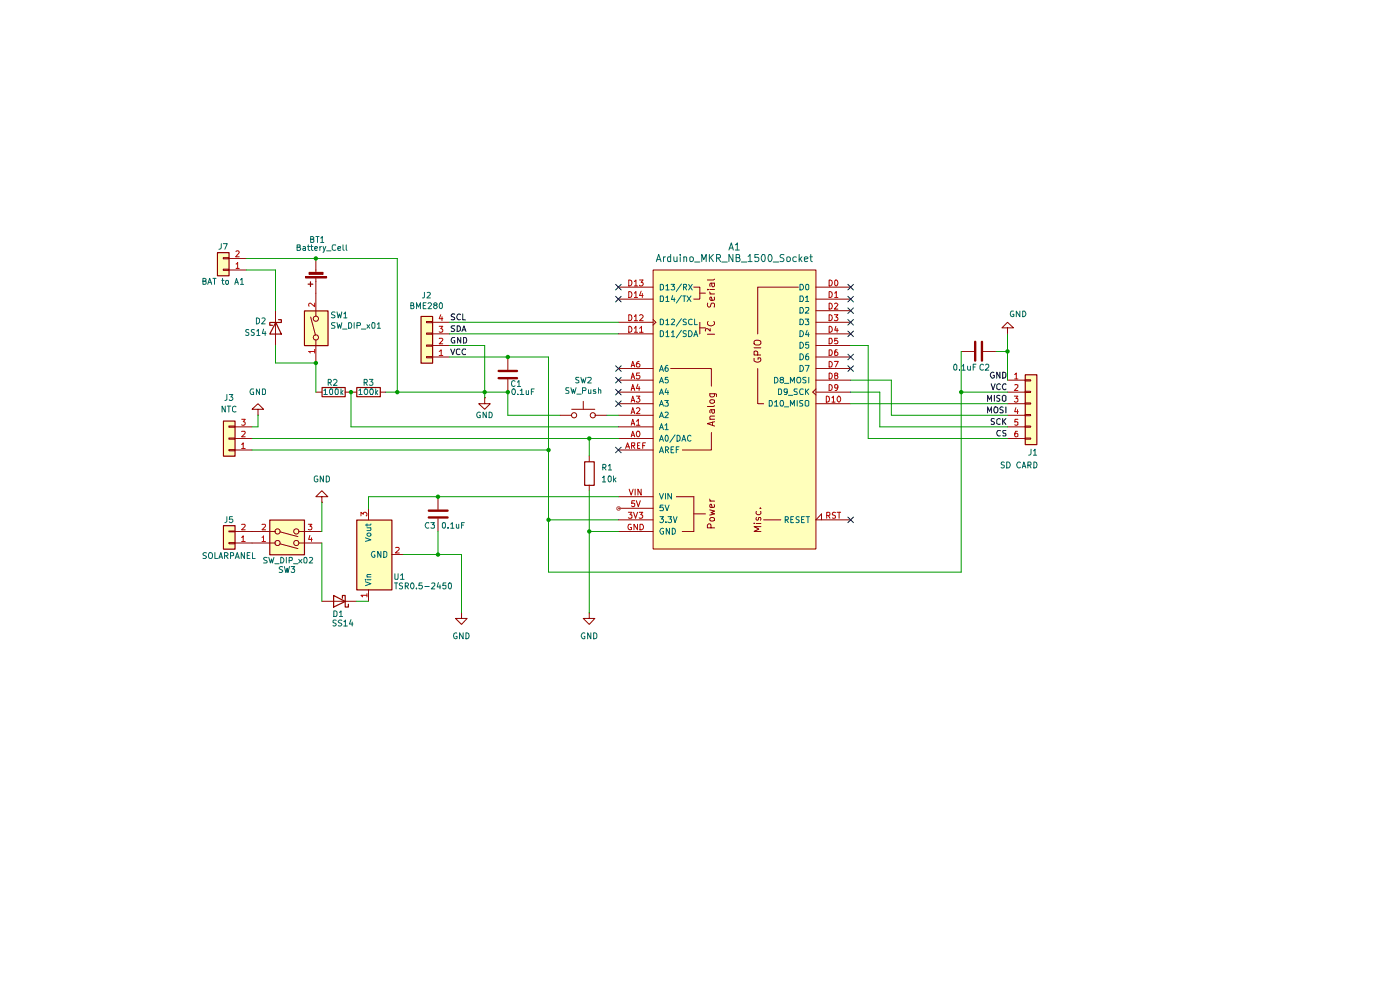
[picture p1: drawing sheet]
<svg xmlns="http://www.w3.org/2000/svg" width="297mm" height="210mm" viewBox="0 0 297 210" stroke-linecap="round" stroke-linejoin="round" font-family="sans-serif">
<g fill="#ffb">
<path d="M89.3 67.1h2.5v9.9h-2.5z"/>
<path d="M47.4 89.3h2.5v7.5h-2.5z"/>
<path d="M46.1 53.6h2.5v4.9h-2.5z"/>
<path d="M64.6 65.9h5v7.4h-5z"/>
<path d="M57.2 110.3h7.4v7.4h-7.4z"/>
<path d="M47.4 111.5h2.5v5h-2.5z"/>
<path d="M138.6 57.3h34.5v59.2h-34.5z"/>
<path d="M217.5 79.5h2.5v14.8h-2.5z"/>
<path d="M75.7 110.3h7.4v14.8h-7.4z"/>
</g>
<g fill="none" stroke="#0f0f0f" stroke-width=".21">
<path d="M95.6 74l.4 1.2 .5-1.2M96.5 66.7l-.5-.1-.3 .2 .2 .4 .5 .1v.5h-.7M96.5 69.1h-.6l-.2 .2 .2 .3 .6 .4-.1 .2h-.7M96.5 71.6h-.5l-.3 .5 .3 .7h.5v-.5h-.2M97 69.1h.4l.3 .3v.7l-.5 .2h-.2zM97.6 74.1l-.5-.1-.3 .3v.7l.3 .2 .5-.1M97.7 66.8l-.3-.2a.61 .61 0 0 0-.5 .7 .61 .61 0 0 0 .8 .5M97.7 71.6v1.2l-.6-1.2v1.2M98 70.3l.4-1.2 .4 1.2M98.2 66.6v1.3h.6M98.2 70h.6M98.3 71.6a.66 .66 0 0 1 .7 .4 .66 .66 0 0 1-.2 .8h-.5z"/>
<path d="M98.8 74.1l-.5-.1-.3 .5 .3 .7 .5-.1M210.9 79a.58 .58 0 0 0-.8 .6 .58 .58 0 0 0 .8 .5v-.5h-.2M212.1 78.9v1.3l-.7-1.3v1.3M212.7 78.9l.7 .3v.7a.52 .52 0 0 1-.7 .3zM209.5 85.1v-1.2l.4 .9 .4-.9v1.2M209.5 87.6v-1.3l.4 .9 .4-.9v1.3M210.3 81.4l.4 1.3 .4-1.3M210.9 88.9l-.4-.1-.2 .2v.4l.6 .2v.4h-.6M210.9 83.9v1.2M211.1 86.3l.3 .1a.74 .74 0 0 1 .2 1l-.5 .2a.86 .86 0 0 1 0-1.3zM212.1 83.9h-.4l-.3 .1v.4l.7 .4-.2 .3-.5-.1M212.2 91.4l-.5-.1a.61 .61 0 0 0-.2 .8 .61 .61 0 0 0 .7 .3"/>
<path d="M212.2 88.9l-.3-.1-.5 .3v.7l.5 .2h.3M212.2 81.6l-.3-.2-.5 .3 .1 .8 .4 .2 .3-.2M212.6 84l.3-.1 .5 .1v1l-.3 .1-.5-.1zM212.7 88.8v1.2M212.8 86.4l-.4-.1-.3 .3 .1 .3 .6 .2v.4h-.7M212.9 89.4l.5 .6M213.4 91.3h-.6l-.1 .2 .1 .3 .6 .3v.3h-.7M213.4 81.6l-.2-.2a.64 .64 0 0 0-.6 .6 .64 .64 0 0 0 .6 .7l.2-.2M213.4 86.3v1.3M213.4 88.8l-.7 .7"/>
</g>
<g fill="none" stroke="#910000" stroke-width=".25">
<path d="M46.1 53.6h2.5v4.9h-2.5zM64.8 58.8h4.5M65.9 59.8v1M58.5 68.4l1.2 2.5h-2.5zM59.1 67.8h.6v.6h-2.5v.6h.6M64.6 65.9h5v7.4h-5zM65.4 60.3h1M89.3 67.1h2.5v9.9h-2.5zM217.5 79.5h2.5v14.8h-2.5zM47.4 89.3h2.5v7.5h-2.5zM68.3 82.2h4.9v2h-4.9zM75.7 82.2h5v2h-5z"/>
<path d="M124 98h2.1v4.9h-2.1zM47.4 111.5h2.5v5h-2.5zM57.2 110.3h7.4v7.4h-7.4zM75.7 110.3h7.4v14.8h-7.4zM70.8 126.3l2.4 1.3-2.4 1.2zM72.6 126.9v-.6h.6v2.5h.7v-.6"/>
</g>
<g fill="none" stroke="#910000" stroke-width=".21">
<path d="M47.4 57.1h1.2v.3h-1.2zM47.4 54.6h1.2v.3h-1.2zM48.6 57.3h3.7M48.6 54.8h3.7M64.8 58.7h4.5v.3h-4.5zM65.6 57.8h2.9v.4h-2.9zM67 54.8v3.2M67 59v8.1M138.6 57.3h34.5v59.2h-34.5zM151.6 59.2l-.3 .2h-1.2M58.5 65.9v7.4M65.9 67.3l1 3.8"/>
<path d="M67 72.1v4.9M90.5 75.6h1.2v.3h-1.2zM90.5 73.2h1.2v.2h-1.2zM90.5 70.6h1.2v.3h-1.2zM90.5 68.2h1.2v.2h-1.2zM91.7 75.7h3.7M91.7 73.3h3.7M91.7 70.8h3.7M91.7 68.4h3.7M107.7 75.7v2.7M131.2 70.8h7.4M131.2 68.4h7.4"/>
<path d="M131.2 60.9h7.4M131.2 63.5h7.4M131.2 78.2h7.4M138.6 67.8l.5 .6-.5 .6M142.3 78.2h8.6v3.7M147.2 60.9h1.3v2.6h-1.3M148.5 62.2h1.1M148.5 69.5h1.1M148.5 68.4v2.4M150.1 61.4h.1M150.1 70.9h1.5M150.2 64.3a.6 .6 0 0 0 .1 .8l.4-.1 .3-.7h.4a.64 .64 0 0 1 .1 .8"/>
<path d="M150.2 68.2v.1a.5 .5 0 0 0 .2 .7 .81 .81 0 0 0 1.2-.6l-.2-.2M150.6 61.9l.2 .5M150.6 62.4h1M150.6 61.4h1M150.7 69.7v.5l-.5-.5h-.5v.5M150.9 60.1l.3 .7 .4-.2-.1-.5M151.5 63l.1 .5-.3 .2h-.6l-.1-.2 .1-.5h.2l.2 .7M151.6 60.1h-.9l-.1 .2 .1 .4M160 76v.6a.75 .75 0 0 0 .9 .3 .75 .75 0 0 0 .4-.9l-.5-.1v.3M160 72.4a.96 .96 0 0 1 1.4 .1 .57 .57 0 0 1-.5 .7l-.8-.1-.1-.2zM160 73.8h1.4M160.7 78.2v7.4h1.3"/>
<path d="M160.7 75.3l-.1-.8h-.6v.8h1.4M169.4 60.9h-8.7v9.9M173.1 75.7h7.4M173.1 73.3h7.4M173.1 70.8h7.4M173.1 68.4h7.4M173.1 60.9h7.4M173.1 63.5h7.4M173.1 78.2h7.4M173.1 65.9h7.4M203.9 74.5h2.7M208.6 74.5h2.7"/>
<path d="M213.7 69.5h1.3l-1.3-1.1-1.1 1.1h1.1v1.3M213.7 70.8h.1M48.6 95.4h1.2v.2h-1.2zM48.6 92.9h1.2v.3h-1.2zM48.6 90.4h1.2v.2h-1.2zM49.8 95.5h3.7M49.8 93h3.7M49.8 90.5h3.7M54.7 86.8h1.2l-1.2-1.2-1.2 1.2h1.2v1.3M54.7 88.1h.1M67 83.2h1.3M73.2 83.2h2.4"/>
<path d="M80.6 83.2h1.2M102.8 84.4v1.2h1.2l-1.2 1.2-1.2-1.2h1.2M102.8 84.4h.1M107.7 80.5v2.7M118.8 88.1h2.5M121.3 86.8h4.9M123.7 85.1v1.7M125 96.7v1.2M126.2 88.1h2.5M131.2 95.5h7.4M131.2 93h7.4M131.2 90.5h7.4"/>
<path d="M131.2 83.2h7.4M131.2 80.6h7.4M131.2 85.6h7.4M131.2 88.1h7.4M150.6 83.5l1.4 .1v.5M150.6 88.9h1M150.7 84.9h.8l.1 .4-.3 .2h-.5l-.2-.2zM150.7 83.5l-.1 .4 .2 .3 .6-.1 .2-.2-.1-.4M150.9 91.7v3.8h-6.2M150.9 86.9l.3 .8 .4-.3-.1-.5M151.2 89.5v.8M151.6 89.4l-1.5 .5 1.5 .5"/>
<path d="M151.6 88.3h-.9l-.1 .2 .1 .4M151.6 86.9h-.9l-.1 .3 .1 .4M151.6 86.1l-.3 .1h-1.2M173.1 83.2h7.4M173.1 80.6h7.4M173.1 85.6h7.4M173.1 82.5l-.7 .7 .7 .6M213.7 93h3.8M213.7 90.5h3.8M213.7 83.2h3.8M213.7 80.6h3.8M213.7 85.6h3.8"/>
<path d="M213.7 88.1h3.8M217.5 80.6h1.1v.2h-1.1zM217.5 83h1.1v.3h-1.1zM217.5 85.5h1.1v.2h-1.1zM217.5 87.9h1.1v.3h-1.1zM217.5 90.4h1.1v.2h-1.1zM217.5 92.9h1.1v.3h-1.1zM48.6 115.1h1.2v.3h-1.2zM48.6 112.6h1.2v.2h-1.2zM49.8 115.2h8.7M49.8 112.7h8.7M59.4 115.4l3.8 1"/>
<path d="M59.4 112.8l3.8 1M63.4 115.2h4.9M63.4 112.7h4.9M68.3 105.4h1.2l-1.2-1.3-1.3 1.3h1.3v1.1M68.3 106.5h.1M78.2 107.8v2.5M83.1 117.6h2.5M92.9 105.4v2.7M92.9 110v2.7M125 102.9v1.2M131.2 112.7h7.4M131.2 105.4h7.4"/>
<path d="M131.2 107.8h7.4M131.2 110.3h7.4M143.5 105.4h3.7zM144.7 112.7h2.5zM147.2 109h2.4zM147.2 105.4v7.3M150.6 110l.2-.2h.5l.3 .2v.3l-.3 .2h-.5l-.2-.2zM150.6 108.2l1 .2-.8 .3 .8 .3-1 .3M150.6 105.9l.2 .4M150.6 106.3h1M150.8 112l-.1-.8-.4-.1-.2 .3v.6h1.5M151.5 107.1l.1 .4-.3 .1h-.6l-.1-.1v-.4l.3-.1 .2 .6"/>
<path d="M160 111h.1M160.4 111h1M160.5 109.8l-.1 .4 .2 .2 .3-.2 .1-.4h.3v.6M160.5 108.5l-.1 .4 .3 .3h.5l.2-.3-.1-.4M161.2 107.8h.2M161.4 111.7h-1.4l1 .5-1 .5h1.4M162 110.3h3.6zM174.3 110.3v-1.3l-1.2 1.3h7.4M68.3 127.5h7.3M78.2 125.1v2.4M97.9 130v1.2h1.2l-1.2 1.3-1.3-1.3h1.3M97.9 130h.1"/>
<path d="M125 130v1.2h1.2l-1.2 1.3-1.3-1.3h1.3M125 130h.1"/>
<circle cx="67" cy="67.6" r=".55"/>
<circle cx="67" cy="71.6" r=".55"/>
<circle cx="121.8" cy="88.1" r=".55"/>
<circle cx="125.8" cy="88.1" r=".55"/>
<circle cx="58.9" cy="112.7" r=".55"/>
<circle cx="58.9" cy="115.2" r=".55"/>
<circle cx="62.9" cy="112.7" r=".55"/>
<circle cx="62.9" cy="115.2" r=".55"/>
</g>
<g fill="none" stroke="#b90000" stroke-width=".21">
<path d="M50.1 56l.3-.3v1.2M50.1 53.4l.4-.2 .3 .3-.8 1h.8M50.1 56.9h.7M133.4 59.4a.64 .64 0 0 1 .7 .6 .64 .64 0 0 1-.7 .7zM134.6 59.7l.3-.3v1.3M135.7 59.4h.7l-.4 .5 .4 .2v.3l-.2 .3h-.4l-.1-.2M175.9 59.4a.64 .64 0 0 1 .7 .6 .64 .64 0 0 1-.7 .7zM177.2 59.5a.6 .6 0 0 1 .6 .4 .6 .6 0 0 1-.2 .7l-.3 .1-.2-.3zM66.8 74.5h-1.3l.3 .4M66.8 64.3v.8l-1-.8-.3 .3 .1 .4M66.8 74.1v.8M93.2 74.5l.4-.3v1.2"/>
<path d="M93.2 71.8l.6-.1 .1 .2-.1 .4-.6 .6h.7M93.2 69.2h.7l-.4 .5 .3 .1v.6h-.6M93.2 75.4h.7M93.5 66.8l-.3 .8h.7M93.8 67.2v.8M133.4 61.8a.64 .64 0 0 1 .7 .7 .64 .64 0 0 1-.7 .6zM133.4 66.8a.64 .64 0 0 1 .7 .6 .64 .64 0 0 1-.7 .6zM133.4 69.2a.64 .64 0 0 1 .7 .6 .64 .64 0 0 1-.7 .7zM133.9 77.8l.3-1.1 .5 1.1M134 77.5h.6M134 80h.6M134.6 62.2l.3-.4v1.3"/>
<path d="M134.6 67.2l.3-.4v1.2M134.6 69.6l.3-.4v1.3M134.6 60.7h.6M134.6 63.1h.6M134.6 68h.6M134.6 70.5h.6M135.6 76.7a.55 .55 0 0 0-.6 .5v.5l.2 .1h.4l.2-.1v-.4l-.3-.2h-.3l-.2 .2M135.7 66.9l.1-.1h.4l.2 .2v.3l-.7 .7h.7M135.7 69.6l.4-.4v1.3M135.7 79.1h-.6l-.1 .6 .6-.1 .2 .2v.3l-.3 .3-.5-.2M135.7 70.5h.7M136 61.8l-.3 .9h.7"/>
<path d="M136.3 62.3v.8M175.9 61.8a.64 .64 0 0 1 .7 .7 .64 .64 0 0 1-.7 .6zM175.9 64.3a.64 .64 0 0 1 .7 .6 .64 .64 0 0 1-.7 .7zM175.9 66.8a.64 .64 0 0 1 .7 .6 .64 .64 0 0 1-.7 .6zM175.9 69.2a.64 .64 0 0 1 .7 .6 .64 .64 0 0 1-.7 .7zM175.9 71.7h.4a.66 .66 0 0 1 .2 .8 .66 .66 0 0 1-.6 .4zM175.9 74.2a.66 .66 0 0 1 .6 .4 .66 .66 0 0 1-.2 .8h-.4zM175.9 76.7a.66 .66 0 0 1 .6 .4 .66 .66 0 0 1-.2 .7h-.4zM175.9 79.1a.64 .64 0 0 1 .7 .7 .64 .64 0 0 1-.7 .6zM177 66.8h.8l-.5 .5 .5 .2-.1 .4h-.7M177 76.7h.8l-.6 1.1M177.1 62.2l.3-.4v1.3"/>
<path d="M177.1 64.5l.4-.2 .3 .3-.8 1h.8M177.1 63.1h.7M177.2 79.6l-.1-.1v-.3h.6v.3l-.6 .3v.4l.1 .2h.3l.3-.3v-.2l-.3-.3M177.3 69.2l-.2 .9h.7M177.6 74.2h-.4l-.1 .3v.8l.5 .1 .2-.2v-.3l-.3-.3h-.3l-.1 .3M177.6 69.6v.9M177.7 71.7h-.6v.6l.4-.1 .3 .2-.1 .4h-.6M215.3 79.5l.3-.4v1.3M51.3 94.3l.3-.4v1.2M51.3 91.6l.6-.1 .1 .1-.1 .4-.6 .7h.7M51.3 88.9h.7l-.4 .5 .3 .1v.6h-.6M51.3 95.1h.7"/>
<path d="M132.7 95.1l.4-1.2 .5 1.2M132.9 94.8h.6M133.9 80.4l.3-1.3 .5 1.3M133.9 82.8l.3-1.2 .5 1.2M133.9 85.3l.3-1.3 .5 1.3M133.9 87.8l.3-1.3 .5 1.3M133.9 90.2l.3-1.3 .5 1.3M133.9 92.7l.3-1.2 .5 1.2M134 94.5h.6l.1-.5-.7-.1v1.2M134 82.4h.6M134 85h.6M134 87.4h.6"/>
<path d="M134 89.9h.6M134 92.3h.6M134.2 94.5l.5 .6M135 84h.8l-.5 .5 .4 .1 .1 .4-.3 .3h-.3l-.2-.2M135 86.7l.5-.2 .3 .2-.1 .4-.7 .7h.8M135 89.4l.4-.5v1.3M135 90.2h.8M135.1 91.6l.1-.1 .4 .1a.66 .66 0 0 1-.3 1.1l-.1-.1a.67 .67 0 0 1-.1-1zM135.2 94.5h.4M135.3 81.5l-.3 .9h.8M135.6 82v.8M135.8 93.9h-.6v1.2h.6"/>
<path d="M136.4 94.5h.4M136.9 93.9h-.5v1.2M175.3 84a.64 .64 0 0 1 .7 .7 .64 .64 0 0 1-.7 .6zM175.9 81.6a.64 .64 0 0 1 .7 .6 .64 .64 0 0 1-.7 .6zM176.5 84.4l.3-.4v1.3M176.5 85.3h.7M177.8 82.1l-.3 .2-.4-.1v-.5l.4-.1a.72 .72 0 0 1 .2 .7 .72 .72 0 0 1-.5 .5M177.9 84a.68 .68 0 0 1 .5 .7 .68 .68 0 0 1-.5 .6 .75 .75 0 0 1 0-1.3zM215.2 84h.7l-.4 .5 .4 .1v.5l-.2 .2h-.4l-.1-.2M215.3 81.7h.6v.4l-.7 .7h.7M215.3 80.4h.6M215.5 86.5l-.2 .8h.7"/>
<path d="M215.9 91.5l-.5 .1-.1 .8a.42 .42 0 0 0 .6 .2v-.6l-.4-.1-.2 .3M215.9 86.9v.9M215.9 88.9h-.6v.6h.6v.6h-.6M51.3 114l.3-.3v1.1M51.3 111.3l.6-.1 .1 .2-.1 .3-.6 .7h.7M51.3 114.8h.7M55.6 114l.3-.3v1.1M55.6 111.3l.6-.1 .1 .2v.3l-.7 .7h.7M55.6 114.8h.7M65.4 111.2h.8l-.5 .4 .5 .3-.1 .4h-.7M65.7 113.6l-.2 .8h.7M66.1 114.1v.7"/>
<path d="M76.6 109.4v-.7l.5 .4 .2-.4h.3l.2 .2v.4l-.1 .1M83.9 116.2l.6-.1 .2 .4-.8 .8h.8M133.3 108.7h.8l-.5 .5 .5 .1v.5h-.8M133.5 103.8l.4 1.2 .4-1.2M133.9 111.2h-.4a.61 .61 0 0 0-.3 .8 .61 .61 0 0 0 .8 .3v-.4h-.3M134.4 108.7l.4 1.2 .4-1.2M134.7 106.2h-.6l-.1 .6h.7v.5l-.3 .2-.4-.2M134.7 103.8v1.2M135 106.2l.4 1.3 .4-1.3M135.2 111.2v1.2l-.7-1.2v1.2M135.6 108.7h.8l-.5 .5 .5 .2-.1 .4h-.7M135.8 111.2h.5a.66 .66 0 0 1 .2 .8 .66 .66 0 0 1-.7 .4z"/>
<path d="M136 103.8v1.2l-.7-1.2v1.2M175.4 109.3h.7v-.5l-.2-.1h-.5v1.2M175.7 109.3l.4 .6M177.2 108.7h-.4l-.2 .2 .1 .4 .5 .1v.4h-.6M177.6 108.7h.7M178 108.7v1.2M77.8 126.3h-1.2l.3 .3M77.8 125.9v.7"/>
</g>
<path d="M65.6 58h2.9" fill="none" stroke="#910000" stroke-width=".42"/>
<g fill="none" stroke="#006665" stroke-width=".21">
<path d="M139.9 78.8l.4-1.3 .5 1.3M140 78.4h.6M140.1 60.3h.5l.2 .3v.7l-.4 .2h-.3zM140.1 62.8h.5l.2 .2v.7l-.2 .3h-.5zM140.1 67.7h.3l.4 .2v.7l-.2 .3h-.5zM140.1 70.1h.3l.4 .4v.6l-.4 .3h-.3zM141.3 60.7l.3-.4v1.2M141.3 63.1l.3-.3v1.2M141.3 68l.3-.3v1.2M141.3 70.5l.3-.4v1.3M141.3 61.5h.6M141.3 64h.6"/>
<path d="M141.3 68.9h.6M141.3 71.4h.6M141.7 77.5a.72 .72 0 0 0-.6 .5 .72 .72 0 0 0 .2 .8l.4-.1 .1-.4a.35 .35 0 0 0-.4-.3 .35 .35 0 0 0-.3 .3M142.4 60.3h.7l-.4 .4 .3 .1v.6h-.6M142.4 67.8l.5-.1 .2 .3-.7 .9h.7M142.4 70.5l.4-.4v1.3M142.4 71.4h.7M142.7 62.7l-.3 .8h.8M143 63.2v.8M144.6 60.2l-1.1 1.6M144.6 62.7l-1.1 1.6M144.6 67.6l-1.1 1.6"/>
<path d="M144.6 70.1l-1.1 1.6M144.8 62.8h.7M145 60.9l.6-.1v-.5h-.6v1.2M145.2 62.8v1.2M145.2 60.9l.5 .6M145.6 67.8l-.4-.1-.3 .2 .1 .3 .6 .2v.4l-.7 .1M145.6 70.2l-.4-.1-.3 .3 .1 .2 .6 .3v.3l-.3 .2-.4-.1M145.7 62.8l.9 1.2M146.1 70.1a.65 .65 0 0 1 .8 .7 .65 .65 0 0 1-.8 .6zM146.1 60.3l.7 1.2M146.6 62.8l-.9 1.2M146.8 67.8l-.3-.1-.4 .2v.7l.2 .3 .5-.1"/>
<path d="M146.8 60.3l-.7 1.2M147.2 71.4l.4-1.3 .4 1.3M147.3 71h.6M147.4 67.7v1.2h.5M169.7 60.3h.5a.66 .66 0 0 1 .2 .8 .66 .66 0 0 1-.7 .4zM169.7 62.8h.5l.2 .2 .1 .5-.3 .5h-.5zM169.7 65.2h.5l.2 .3 .1 .4-.3 .5h-.5zM169.7 67.7a.66 .66 0 0 1 .7 .4 .66 .66 0 0 1-.2 .8h-.5zM169.7 70.1a.65 .65 0 0 1 .8 .7 .65 .65 0 0 1-.8 .6zM169.7 72.6a.65 .65 0 0 1 .8 .6 .65 .65 0 0 1-.8 .7zM169.7 75.1a.65 .65 0 0 1 .8 .6 .65 .65 0 0 1-.8 .6zM169.7 77.5a.65 .65 0 0 1 .8 .6 .65 .65 0 0 1-.8 .7z"/>
<path d="M170.8 67.7h.8l-.4 .4 .4 .2v.5h-.8M170.8 77.5h.9l-.6 1.3M170.9 63.1l.3-.3v1.2M170.9 65.3l.6-.1 .1 .5-.8 .7h.8M170.9 64h.7M171.1 60.3h.3l.2 .2v.8a.35 .35 0 0 1-.4 .2 .35 .35 0 0 1-.3-.4zM171.2 70.1l-.3 .9h.8M171.5 75.1a.72 .72 0 0 0-.6 .5 .72 .72 0 0 0 .2 .7l.5-.1v-.6h-.5l-.2 .2M171.5 70.6v.8M171.6 72.6h-.6l-.1 .6 .6-.1 .1 .6-.2 .2h-.3l-.2-.2M139.9 81.2l.4-1.2 .5 1.2M139.9 83.7l.4-1.2 .5 1.2"/>
<path d="M139.9 86.1l.4-1.1 .5 1.1M139.9 88.6l.4-1.2 .5 1.2M139.9 91.1l.4-1.2 .5 1.2M139.9 93.6l.4-1.3 .5 1.3M139.9 96l.4-1.2 .5 1.2M140 80.9h.6M140 83.3h.6M140 85.8h.6M140 88.3h.6M140 90.7h.6M140 93.3h.6M140 95.7h.6"/>
<path d="M141 85h.8l-.5 .4 .5 .2-.1 .5h-.7M141.1 87.5l.4-.1 .3 .4-.8 .8h.8M141.1 90.2l.3-.3v1.2M141.1 91.1h.7M141.2 95.5h.4l.3-.3-.3-.4h-.4v1.2M141.3 82.4l-.2 .9h.8M141.3 92.3a.68 .68 0 0 1 .5 .7 .68 .68 0 0 1-.5 .6l-.2-.5 .1-.6zM141.4 95.5l.5 .5M141.7 80h-.5l-.1 .6h.6v.5h-.6M141.7 82.8v.9M142.4 95.4h.4M143 94.8h-.6v1.2h.6"/>
<path d="M143.2 92.2l-1.1 1.6M143.5 95.4h.4M143.6 92.3a.64 .64 0 0 1 .7 .7 .64 .64 0 0 1-.7 .6zM144.1 94.8h-.6v1.2M144.6 93.6l.5-1.3 .4 1.3M144.8 93.3h.5M146.6 92.5l-.3-.2a.65 .65 0 0 0-.5 .7 .65 .65 0 0 0 .5 .6l.3-.2M163.2 85a.66 .66 0 0 1 .6 .4 .66 .66 0 0 1-.2 .7h-.4zM164.3 80h.5a.66 .66 0 0 1 .2 .8 .66 .66 0 0 1-.7 .4zM164.3 85.3l.4-.3v1.1M164.3 86.1h.8M165.1 82.5h.5l.2 .3v.6l-.2 .3h-.5z"/>
<path d="M165.6 85h.5a.94 .94 0 0 1 0 1.1h-.5a.87 .87 0 0 1 0-1.1zM165.7 80.6l-.2-.4 .1-.2h.5l.1 .3-.2 .3h-.4l-.1 .2 .2 .4 .5-.1v-.1l-.2-.4M166.4 81.3h.9M166.4 86.3h.9M167 83l-.2 .3-.4-.1v-.7l.6 .1v.8l-.2 .3h-.4M167.3 83.9h.9M167.7 81.2v-1.2l.4 .9 .4-.9v1.2M167.7 86.1v-1.1l.4 .8 .4-.8v1.1M169.1 82.5h-.6l-.1 .2 .1 .3 .6 .3v.3l-.7 .1M169.1 85v1.1M170.3 85h-.6a.47 .47 0 0 0 .1 .5 .47 .47 0 0 0 .4 .1v.5h-.6M170.4 82.6l-.1-.1a.66 .66 0 0 0-.7 .4 .66 .66 0 0 0 .3 .8l.5-.1"/>
<path d="M170.8 85.1l.2-.1h.4l.2 .1v.9l-.2 .1h-.4l-.2-.1zM170.9 82.5v1.2M171 80h-.5l-.2 .2 .2 .4 .5 .2v.3h-.7M171.1 83l.5 .7M171.6 80v1.2M171.6 82.5l-.7 .7M77.5 114.1l1.2 .4-1.2 .3M77.8 112h.9M77.8 111.1v.5M77.9 113.2h.7v.5h-.5l-.3-.2zM78.6 112l.1 .4-.2 .2h-.7M78.7 111.1l-.1 .3h-1.1"/>
<path d="M79.5 117h-.1a.6 .6 0 0 0-.6 .6 .6 .6 0 0 0 .7 .5v-.4h-.1M80.8 117v1.2l-.7-1.2v1.2M81.4 117a.52 .52 0 0 1 .7 .3v.6a.52 .52 0 0 1-.7 .3zM139.9 104.7l.4 1.2 .5-1.2M140 109.6h.8l-.5 .5 .5 .2v.3l-.3 .3h-.3l-.2-.2M140.7 107.1h-.6l-.1 .6 .2-.1h.3l.3 .2v.4l-.2 .1-.6-.1M140.8 112.1h-.2a.64 .64 0 0 0-.6 .6 .64 .64 0 0 0 .6 .6l.2-.1v-.5h-.2M141.1 107.1l.4 1.2 .4-1.2M141.2 104.7v1.2M141.3 110.7v.2M141.7 109.6h.7l-.3 .5 .3 .1v.5l-.1 .2-.6-.2M142 112.1v1.2l-.7-1.2v1.2"/>
<path d="M142.4 104.7v1.2l-.7-1.2v1.2M142.6 112.1a.64 .64 0 0 1 .7 .6 .64 .64 0 0 1-.7 .6zM142.9 109.6l.3 1.3 .4-1.3M166.6 110.3l.6-.1v-.5l-.6-.1v1.3M166.8 110.3l.5 .6M167.8 110.2h.4M168.4 109.6h-.6v1.3h.6M169.5 109.7h-.6v.4l.6 .2v.3l-.2 .3-.4-.1M170 110.2h.5M170.6 109.6h-.6v1.3h.6M171 109.6h.7M171.4 109.6v1.3"/>
<path d="M77.5 123.4l1.2 .4-1.2 .4M77.5 123h.1M77.8 123h.9M77.8 122.4h.9M78.7 121.9h-.8l-.1 .3 .2 .2"/>
<circle cx="169.5" cy="80.6" r=".58"/>
</g>
<path d="M105.8 78.7h3.9M206.9 72.5v4M208.3 72.5v4M105.8 80.2h3.9M91 109.8h3.9M91 108.3h3.9" fill="none" stroke="#910000" stroke-width=".51"/>
<g fill="none" stroke="#090" stroke-width=".21">
<path d="M52.3 54.8h32v28.4M52.3 57.3h6.2v8.6M58.5 73.3v3.7h8.5v6.2M95.4 73.3h7.4v11.1M95.4 70.8h35.8M95.4 68.4h35.8M180.5 73.3h3.7v19.7h29.5M203.9 74.5v46.9h-87.5v-45.7h-21M211.3 74.5h2.4M213.7 70.8v9.8M53.5 95.5h62.9M53.5 93h77.7"/>
<path d="M54.7 88.1v2.4h-1.2M74.5 83.2v7.3h56.7M81.8 83.2h25.9v4.9h11.1M125 93v3.7M128.7 88.1h2.5M180.5 83.2h6.1v7.3h27.1M180.5 80.6h8.6v7.5h24.6M180.5 85.6h33.2M203.9 83.2h9.8M68.3 106.5v6.2M68.3 115.2v12.3M85.6 117.6h12.3v12.4"/>
<path d="M92.9 112.7v4.9M116.4 110.3h14.8M125 104.1v25.9M125 112.7h6.2M131.2 105.4h-53v2.4M75.6 127.5h2.6"/>
</g>
<g fill="none" stroke="#00008a" stroke-width=".21">
<path d="M130.6 77.6l1.2 1.2M130.6 60.3l1.2 1.2M130.6 62.9l1.2 1.1M131.8 77.6l-1.2 1.2M131.8 60.3l-1.2 1.2M131.8 62.9l-1.2 1.1M179.9 70.2l1.2 1.2M179.9 67.8l1.2 1.2M179.9 65.3l1.2 1.2M179.9 62.9l1.2 1.1M179.9 60.3l1.2 1.2M179.9 77.6l1.2 1.2"/>
<path d="M179.9 75.1l1.2 1.2M181.1 70.2l-1.2 1.2M181.1 67.8l-1.2 1.2M181.1 65.3l-1.2 1.2M181.1 62.9l-1.2 1.1M181.1 60.3l-1.2 1.2M181.1 77.6l-1.2 1.2M181.1 75.1l-1.2 1.2M130.6 85l1.2 1.2M130.6 94.9l1.2 1.1M130.6 80l1.2 1.2M130.6 82.6l1.2 1.2"/>
<path d="M131.8 85l-1.2 1.2M131.8 94.9l-1.2 1.1M131.8 80l-1.2 1.2M131.8 82.6l-1.2 1.2M179.9 109.7l1.2 1.2M181.1 109.7l-1.2 1.2"/>
</g>
<g fill="#090">
<circle cx="107.7" cy="75.7" r=".47"/>
<circle cx="67" cy="77" r=".47"/>
<circle cx="67" cy="54.8" r=".47"/>
<circle cx="74.5" cy="83.2" r=".47"/>
<circle cx="84.3" cy="83.2" r=".47"/>
<circle cx="203.9" cy="83.2" r=".47"/>
<circle cx="213.7" cy="74.5" r=".47"/>
<circle cx="125" cy="93" r=".47"/>
<circle cx="102.8" cy="83.2" r=".47"/>
<circle cx="107.7" cy="83.2" r=".47"/>
<circle cx="125" cy="112.7" r=".47"/>
<circle cx="116.4" cy="110.3" r=".47"/>
<circle cx="116.4" cy="95.5" r=".47"/>
<circle cx="92.9" cy="117.6" r=".47"/>
<circle cx="92.9" cy="105.4" r=".47"/>
</g>
<g fill="none" stroke="#006665" stroke-width=".21">
<path d="M43 59.6h.6v-.5l-.6-.1v1.3l.7-.2v-.4l-.2-.1M44.2 59.9h.6M45.2 59h.6M45.5 59v1.3M46.9 51.7v.8l-.1 .3-.4 .1M47 59.5h.5M47.2 59v1.1l.3 .2M47.4 51.7h.8l-.5 1.2M47.9 59.6h.6v.5l-.2 .2-.4-.2zM49.9 59.9h.6M51 59.4l.3-.4v1.3M63 52.4h.6v-.5h-.6v1.2h.5l.3-.4-.3-.3"/>
<path d="M64.3 52.4l.3-.1 .2 .1v.7M64.8 52.6l-.5 .1-.1 .2 .2 .2 .4-.1M65.2 52.3h.5M65.4 51.9v1.1l.3 .1M65.9 50.8l.6-.1 .1-.3-.3-.2h-.4v1.2h.5l.2-.1v-.5h-.3M65.9 52.3h.5M66.1 51.9v1.1l.3 .1M66.8 52.7l.5-.1-.1-.3-.4 .1v.6l.1 .1 .4-.1M67 50.2h.7M67.3 50.2v1.2M67.9 52.3v.8M68 50.5l.4-.3v1.2"/>
<path d="M68 51.4h.7M68.2 52.3l-.3 .2M68.5 52.3l.3 .8M69.1 52.3l-.4 1.2h-.2M69.3 53.2h.9M71.2 52l-.6-.1-.1 .3v.7a.55 .55 0 0 0 .7 .1M71.7 52.7l.6-.1v-.2l-.5-.1-.1 .1v.6l.1 .1 .5-.1M72.8 51.9v1.1l.2 .1M73.4 51.9v1.1l.2 .1M139.2 55.5l.5-1.5 .5 1.5M139.4 55.1h.7M140.8 54.5v1"/>
<path d="M141.2 54.5l-.4 .2M142.3 54.6l-.4-.1-.3 .2 .1 .7h.6M142.3 54v1.5M143 54.5v.7a.37 .37 0 0 0 .3 .3 .37 .37 0 0 0 .3-.2M143.6 54.5v1M144.3 54v.1M144.3 54.5v1M145.1 54.6l.1-.1 .5 .1v.9M145.1 54.5v1M146.3 54.6h.1a.45 .45 0 0 1 .7 .1l-.1 .6-.4 .2-.3-.2zM147.4 55.6h1.1M148.9 55.5v-1.5l.4 1.1 .5-1.1v1.5"/>
<path d="M150.5 54v1.5M150.7 54.6l.6 .9M151.3 54l-.8 .8M152 54.7l.8-.1a.45 .45 0 0 0-.2-.6h-.6v1.5M152.4 54.7l.5 .8M153.1 55.6h1.2M154.6 53l.5-1.5 .5 1.5M154.7 52.6h.8M155.5 54v1.5l-.9-1.5v1.5M156 51.9l.3-.1 .1-.3v1.5M156 53h.8M156.2 54.6h.6v-.5l-.6-.1v1.5h.6a.45 .45 0 0 0 .2-.5 .45 .45 0 0 0-.3-.4"/>
<path d="M157.3 55.6h1.1M158.7 54.4l.4-.4v1.5M158.7 55.5h.8M160.9 54h-.8v.6h.5l.4 .2-.2 .6-.5 .1-.2-.2M161.8 54a.89 .89 0 0 1 .4 1.4l-.2 .1a.88 .88 0 0 1-.2-1.5zM163.1 54.1l.2-.1a.82 .82 0 0 1 .5 .7 .82 .82 0 0 1-.5 .8 1.1 1.1 0 0 1-.2-1.4zM164 55.6h1.2M166.3 54.1l-.6-.1-.1 .1v.5l.5 .1 .2 .5-.2 .3-.6-.1M166.9 54.6h.1a.45 .45 0 0 1 .7 .1l-.1 .6-.4 .2-.3-.2zM168.9 54.6a.52 .52 0 0 0-.7 .1l.2 .7h.5M169.5 54v1.5M169.7 54.9l.4 .6"/>
<path d="M170.1 54.5l-.6 .6M170.6 55l.8-.2-.1-.2-.4-.1-.3 .1 .1 .8h.6M171.8 54.5h.5M172 54v1.2l.3 .3M44.1 60.3l.4-1.3 .4 1.3M49.8 60.3l.4-1.3 .4 1.3M51 60.3h.7M52.8 70l-.4-.1-.3 .2 .1 .3 .6 .2v.4l-.2 .2-.5-.1M54 70h-.6v.4l.5 .2 .1 .3-.3 .3-.4-.1M54.4 67.4l.7 .3v.7l-.5 .3h-.2zM54.5 70.2l.3-.3v1.3M54.5 71.2h.7"/>
<path d="M55.6 67.5l.4-.1 .3 .4-.8 .9h.8M55.9 69.8l-.2 .9h.7M56.3 70.3v.9M71.1 68.4h-.6l-.2 .2 .3 .4h.2l.3 .3-.2 .3h-.6M71.1 66.2h-.5l-.3 .2 .2 .4 .5 .1v.4h-.7M71.5 68.4l.2 1.2 .3-.8 .3 .8 .2-1.2M71.5 66.2l.2 1.2 .3-.8 .3 .8 .2-1.2M72.7 69.8h.9M72.9 66.6l.4-.4v1.2M72.9 67.4h.7M74 68.4a.66 .66 0 0 1 .6 .5 .66 .66 0 0 1-.2 .7h-.4zM75.1 68.4v1.2"/>
<path d="M75.7 69h.6l.2-.4-.2-.2h-.6v1.2M76.7 69.8h.9M77.8 68.9l.6 .7M78.4 68.9l-.6 .7M78.9 68.5l.5-.1 .1 .2v.8l-.1 .2-.5-.1zM80 68.8l.4-.4v1.2M80 69.6h.7M87.2 64.8l.6-.1v-.3l-.6-.2v1.3h.4l.2-.4-.3-.3M88.3 65.5v-1.3l.5 .9 .4-.9v1.3M89.8 64.8h.4M90 62v1l-.4 .2M90.4 64.2h-.6v1.3h.6"/>
<path d="M90.6 62.1l.5-.1 .2 .4-.8 .8h.8M90.8 64.4l.2-.2h.3l.3 .3-.8 1h.8M92.2 64.7l-.2-.2 .2-.3h.3l.2 .4-.7 .4v.2l.2 .3h.3l.2-.3v-.2l-.2-.3M93.3 64.4l.3-.2 .2 .3v.7l-.2 .3a.72 .72 0 0 1-.3-1.1zM202.4 77.4l.3-.1 .3 .2v.8a.35 .35 0 0 1-.4 .2 .35 .35 0 0 1-.3-.4zM203.6 78.4v.1M204.1 77.7l.3-.4v1.2M204.1 78.5h.7M205.3 77.7v.7l.2 .1 .4-.1M205.9 77.7v.8M206.5 77.8h.4M207 77.3h-.5v1.2"/>
<path d="M208.7 77.4l-.1-.1a.42 .42 0 0 0-.7 .3v.7a.52 .52 0 0 0 .8 .1M209.1 77.4l.1-.1h.4l.2 .1v.4l-.8 .7h.8M215 66h-.4a.61 .61 0 0 0-.3 .8 .61 .61 0 0 0 .8 .3v-.4h-.3M216.4 66v1.2l-.8-1.2v1.2M217 66h.4a.66 .66 0 0 1 .2 .7 .66 .66 0 0 1-.6 .5zM47.8 86.1v1.3l-.7-1.3v1.3M48.1 83.7v1.1l-.4 .2M48.2 86.1h.8M48.6 86.1v1.3M48.6 83.7h.8l-.4 .5 .3 .1 .1 .4-.3 .3h-.3l-.2-.2M50.1 86.3l-.4-.2-.4 .4 .1 .7 .3 .2 .4-.1M53.8 82.5h-.5l-.3 .5 .3 .7h.5v-.5h-.2"/>
<path d="M55.1 82.5v1.2l-.7-1.2v1.2M55.7 82.5h.5l.1 .3v.6l-.1 .3h-.5zM68.7 82.8l.3-.3v1.2M68.7 83.7h.8M69.6 81.1h.6l.1-.4-.2-.2h-.5v1.2M69.9 81.1l.4 .6M70.1 82.5h.3l.2 .2-.1 .9h-.4a.94 .94 0 0 1 0-1.1zM70.7 80.6l.2-.1h.3l.3 .2-.1 .4-.7 .6h.8M71.2 82.6l.4-.1 .1 .2v.7l-.1 .3-.4-.1zM72.3 82.5v1.2M72.4 83.3l.4 .4M72.8 82.8l-.5 .5"/>
<path d="M76.2 82.8l.3-.3v1.2M76.2 83.7h.6M77.3 81.1h.5v-.5l-.5-.1v1.2M77.3 82.7l.2-.2 .3 .1a.87 .87 0 0 1 0 1.1h-.3a.82 .82 0 0 1-.2-1zM77.5 81.1l.4 .6M78.4 80.5h.7l-.4 .5 .3 .1v.6h-.6M78.6 82.5l.4 .1a.87 .87 0 0 1 0 1.1l-.4-.1a.94 .94 0 0 1 0-1.1zM79.7 82.5v1.2M79.8 83.3l.3 .4M80.1 82.8l-.4 .5M101.9 87.5a.61 .61 0 0 0-.8 .3 .61 .61 0 0 0 .3 .8h.5v-.5h-.2M103.2 87.4v1.2l-.7-1.2v1.2"/>
<path d="M103.8 87.4a.66 .66 0 0 1 .6 .4 .66 .66 0 0 1-.2 .8h-.4zM108.7 82.7l.1-.2 .4 .1a.87 .87 0 0 1 0 1.1h-.4a.82 .82 0 0 1-.1-1zM109.3 80.9l-.3-.2a.65 .65 0 0 0-.5 .7 .65 .65 0 0 0 .5 .6l.3-.2M109.8 81.1l.3-.4v1.3M109.8 82h.6M109.8 83.6v.1M110.4 82.8l.3-.3v1.2M110.4 83.7h.7M111.6 82.8l.1 .9 .4-.1M112.1 82.8v.9M112.7 83.1h.5M113.3 82.5h-.6v1.2"/>
<path d="M120.7 82.2h-.6a.47 .47 0 0 0 0 .5 .47 .47 0 0 0 .5 .2v.5h-.6M121.1 82.2l.3 1.2 .2-.8 .3 .8 .3-1.2M122.4 83.6h.9M122.8 80h-.6l-.1 .2 .1 .4 .6 .2v.3h-.7M123.2 80l.4 1.2 .1-.8 .3 .8 .3-1.2M123.6 82.8h.6l.1-.1-.1-.4-.6-.1v1.2M124.7 80.1l.6-.1 .1 .2-.1 .4-.6 .6h.7M124.8 82.7v.7l.5-.1M125.3 82.7v.7M126.4 82.7h-.5v.1v.2l.5 .1v.3h-.5M127 82.8l.4-.1 .1 .7M127 82.2v1.2"/>
<path d="M127.9 99.2l.6-.1v-.5l-.6-.1v1.2M128.1 99.2l.5 .5M129.1 98.8l.3-.3v1.2M129.1 99.7h.6M213.1 98.1l-.5-.1-.2 .2 .1 .3 .6 .3v.3l-.3 .2-.4-.1M213.6 98a.65 .65 0 0 1 .7 .6 .65 .65 0 0 1-.7 .7zM216.4 98.2l-.1-.2a.64 .64 0 0 0-.6 .6 .64 .64 0 0 0 .6 .7l.1-.2M216.9 99.3l.3-1.3 .4 1.3M217 98.9h.5M218.1 98.7h.5l.1-.2v-.3l-.1-.2h-.5v1.3M218.4 98.7l.3 .6M218.7 95.3l-.1 1.1-.4 .2"/>
<path d="M219.2 95.6l.4-.3v1.3M219.2 96.6h.7M219.3 98a.64 .64 0 0 1 .7 .6 .64 .64 0 0 1-.7 .7zM43.8 117.3l-.5-.1-.3 .3 .2 .3 .6 .3-.2 .4-.6-.1M44.3 117.4l.3-.2 .4 .2 .1 .7-.4 .4-.4-.2zM45.6 117.2v1.3h.6M46.4 118.5l.5-1.3 .3 1.3M46.5 118.1h.6M47.6 117.9l.7-.1 .1-.3-.3-.3h-.5v1.3M48 117.9l.4 .6M48.1 109.6v1l-.4 .3M48.9 117.9l.7-.1v-.4l-.7-.2v1.3"/>
<path d="M49.3 109.6h-.6l-.1 .6 .6-.1 .2 .2v.3l-.3 .3-.5-.2M49.9 118.5l.4-1.3 .5 1.3M50.1 118.1h.6M51.9 117.2v1.3l-.7-1.3v1.3M52.4 117.8h.5M53 117.2h-.6v1.3h.6M53.5 117.2v1.3h.6M56.7 118.3h-.7l-.1 .3 .6 .3 .2 .3-.2 .2h-.6M57 118.2l.4 1.2 .2-.8 .2 .8 .3-1.2M58.3 119.6h.9M59.6 118.2a.66 .66 0 0 1 .6 .5 .66 .66 0 0 1-.2 .7h-.4zM60.7 118.2v1.2"/>
<path d="M61.3 118.9h.5l.2-.2v-.4l-.7-.1v1.2M62.3 119.6h.9M63.4 118.7l.6 .7M64 118.7l-.6 .7M64.6 118.3l.3-.1a.86 .86 0 0 1 .1 1.2h-.4l-.1-.2zM65.7 118.3l.4-.1 .2 .4-.7 .8h.7M67.3 101h-.3l-.3 .3v.6l.3 .3 .4-.1v-.5h-.2M68.6 101v1.2l-.7-1.2v1.2M69.2 101h.3l.4 .3v.6l-.4 .3h-.3zM91 110.9h-.5a.61 .61 0 0 0-.3 .7 .61 .61 0 0 0 .8 .4M91.4 110.9h.8l-.5 .4 .5 .1v.6h-.8M93.8 111l.2-.1h.4a.86 .86 0 0 1-.1 1.2l-.5-.3z"/>
<path d="M95 112v.1M95.6 111.2l.4-.3v1.2M95.6 112.1h.7M96.8 111.2v.7l.2 .2 .3-.1M97.3 111.2v.9M97.9 111.4h.4M98.5 110.9h-.6v1.2M127.8 101.3l.3-.3v1.2M127.8 102.2h.7M129.1 101h.3l.3 .2v.8l-.3 .2-.3-.1zM130.2 101v1.2M130.3 101.7l.4 .5"/>
<path d="M130.7 101.4l-.5 .4M60 120.3l-.5-.1-.3 .2 .1 .3 .7 .4-.3 .3h-.5M60.3 120.2l.4 1.2 .2-.9 .2 .9 .3-1.2M61.8 120.2h.7l-.4 .5h.3v.7h-.5l-.1-.1M70.8 129.6h.4l.3 .2v.7l-.2 .3h-.5zM71.3 131.6l-.5-.1-.2 .2v.3l.6 .2 .1 .3-.2 .3-.5-.1M72 129.9l.3-.3v1.2M72 130.8h.7M72.5 131.6l-.5-.1-.3 .3 .1 .2 .5 .2 .2 .3-.2 .3-.6-.1M72.9 131.9h.2l.2-.4v1.3M72.9 132.8h.8M74.5 131.4l-.4 1h.8"/>
<path d="M74.7 131.9v.9M83.7 123.6h.7M83.8 121.7l.1 1.2h.5v-1.2M84 123.6v1.3M85 122l.4-.3v1.2M85 122.9h.7M85.4 123.7l-.4-.1-.3 .3 .1 .3 .6 .2v.4l-.2 .1-.5-.1M86 124.3l.6-.1v-.5l-.6-.1v1.3M86.2 124.3l.5 .6M87.2 123.7h.1a.6 .6 0 0 1 .6 .5 .6 .6 0 0 1-.2 .6l-.2 .1a.75 .75 0 0 1-.3-1.2zM88.3 124.8v.1M89.5 123.6h-.6v.6h.5l.2 .1v.4l-.2 .2h-.4l-.1-.1"/>
<path d="M90.1 124.4h1M91.6 123.7h.6v.5l-.7 .7h.7M93 123.6l-.3 .9h.8M93.3 124.1v.8M94.6 123.6h-.6l-.1 .6h.6l.1 .6-.2 .1-.5-.1M95.2 123.7l.3-.1a.78 .78 0 0 1-.1 1.3l-.3-.2zM96.9 134.3l-.1-.1a.64 .64 0 0 0-.6 .6 .64 .64 0 0 0 .5 .7l.3-.2v-.3h-.3M98.3 134.2v1.3l-.8-1.3v1.3M98.8 134.2a.64 .64 0 0 1 .7 .7 .64 .64 0 0 1-.7 .6zM124.1 134.3l-.2-.1a.64 .64 0 0 0-.6 .7 .64 .64 0 0 0 .6 .6l.2-.1v-.4h-.2M125.3 134.2v1.3l-.6-1.3v1.3M125.9 134.2a.52 .52 0 0 1 .7 .4v.6a.52 .52 0 0 1-.7 .3z"/>
</g>
<circle cx="131.2" cy="107.9" r=".38" fill="none" stroke="#b54549" stroke-width=".21"/>
</svg>
